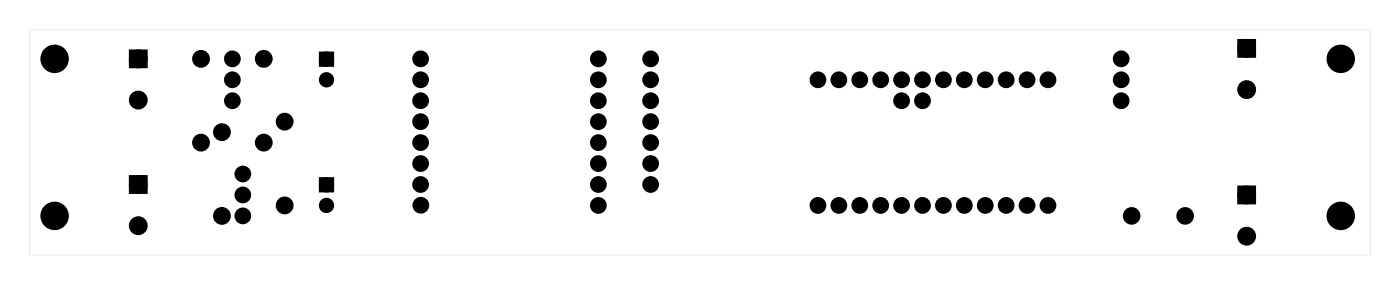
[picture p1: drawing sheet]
<svg xmlns="http://www.w3.org/2000/svg" width="170mm" height="35mm" viewBox="0 0 170 35" stroke-linecap="round" stroke-linejoin="round" font-family="sans-serif">
<g fill="#000">
<path d="M16 6.4h1.6v1.5h-1.6zM39.1 6.6h1.2v1.2h-1.2zM150.7 5.1h1.5v1.5h-1.5zM16 21.6h1.6v1.5h-1.6zM39.1 21.8h1.2v1.2h-1.2zM150.7 22.9h1.5v1.5h-1.5z"/>
<path d="M3.6 3.6h162.8v27.3h-162.8zM3.6 3.6v27.3h162.8v-27.3z"/>
<circle cx="28.2" cy="12.2" r=".64"/>
<circle cx="28.2" cy="7.1" r=".64"/>
<circle cx="28.2" cy="9.7" r=".64"/>
<circle cx="51.1" cy="12.2" r=".64"/>
<circle cx="51.1" cy="7.1" r=".64"/>
<circle cx="51.1" cy="9.7" r=".64"/>
<circle cx="51.1" cy="17.3" r=".64"/>
<circle cx="51.1" cy="19.8" r=".64"/>
<circle cx="51.1" cy="14.8" r=".64"/>
<circle cx="72.7" cy="7.1" r=".64"/>
<circle cx="72.7" cy="9.7" r=".64"/>
<circle cx="72.7" cy="12.2" r=".64"/>
<circle cx="72.7" cy="19.8" r=".64"/>
<circle cx="72.7" cy="17.3" r=".64"/>
<circle cx="72.7" cy="14.8" r=".64"/>
<circle cx="79" cy="12.2" r=".64"/>
<circle cx="79" cy="7.1" r=".64"/>
<circle cx="79" cy="9.7" r=".64"/>
<circle cx="79" cy="17.3" r=".64"/>
<circle cx="79" cy="19.8" r=".64"/>
<circle cx="79" cy="14.8" r=".64"/>
<circle cx="136.2" cy="12.2" r=".64"/>
<circle cx="136.2" cy="7.1" r=".64"/>
<circle cx="136.2" cy="9.7" r=".64"/>
<circle cx="29.5" cy="26.2" r=".64"/>
<circle cx="29.5" cy="21.1" r=".64"/>
<circle cx="29.5" cy="23.6" r=".64"/>
<circle cx="51.1" cy="22.4" r=".64"/>
<circle cx="51.1" cy="24.9" r=".64"/>
<circle cx="72.7" cy="22.4" r=".64"/>
<circle cx="72.7" cy="24.9" r=".64"/>
<circle cx="79" cy="22.4" r=".64"/>
</g>
<g fill="none" stroke="#000" stroke-width=".76">
<circle cx="28.2" cy="12.2" r=".64"/>
<circle cx="28.2" cy="9.7" r=".64"/>
<circle cx="28.2" cy="7.1" r=".64"/>
<circle cx="51.1" cy="17.3" r=".64"/>
<circle cx="51.1" cy="14.8" r=".64"/>
<circle cx="51.1" cy="19.8" r=".64"/>
<circle cx="51.1" cy="9.7" r=".64"/>
<circle cx="51.1" cy="7.1" r=".64"/>
<circle cx="51.1" cy="12.2" r=".64"/>
<circle cx="72.7" cy="7.1" r=".64"/>
<circle cx="72.7" cy="19.8" r=".64"/>
<circle cx="72.7" cy="17.3" r=".64"/>
<circle cx="72.7" cy="14.8" r=".64"/>
<circle cx="72.7" cy="9.7" r=".64"/>
<circle cx="72.7" cy="12.2" r=".64"/>
<circle cx="79" cy="17.3" r=".64"/>
<circle cx="79" cy="19.8" r=".64"/>
<circle cx="79" cy="14.8" r=".64"/>
<circle cx="79" cy="7.1" r=".64"/>
<circle cx="79" cy="9.7" r=".64"/>
<circle cx="79" cy="12.2" r=".64"/>
<circle cx="136.2" cy="7.1" r=".64"/>
<circle cx="136.2" cy="12.2" r=".64"/>
<circle cx="136.2" cy="9.7" r=".64"/>
<circle cx="29.5" cy="26.2" r=".64"/>
<circle cx="29.5" cy="23.6" r=".64"/>
<circle cx="29.5" cy="21.1" r=".64"/>
<circle cx="51.1" cy="22.4" r=".64"/>
<circle cx="51.1" cy="24.9" r=".64"/>
<circle cx="72.7" cy="24.9" r=".64"/>
<circle cx="72.7" cy="22.4" r=".64"/>
<circle cx="79" cy="22.4" r=".64"/>
</g>
<g fill="#000">
<circle cx="6.6" cy="7.1" r="1.6"/>
<circle cx="16.8" cy="7.1" r=".76"/>
<circle cx="16.8" cy="12.1" r=".76"/>
<circle cx="24.4" cy="17.3" r=".7"/>
<circle cx="24.4" cy="7.1" r=".7"/>
<circle cx="27" cy="16" r=".7"/>
<circle cx="32" cy="17.3" r=".7"/>
<circle cx="32" cy="7.1" r=".7"/>
<circle cx="34.6" cy="14.8" r=".7"/>
<circle cx="39.7" cy="7.2" r=".6"/>
<circle cx="39.7" cy="9.7" r=".6"/>
<circle cx="99.3" cy="9.7" r=".7"/>
<circle cx="101.9" cy="9.7" r=".7"/>
<circle cx="104.4" cy="9.7" r=".7"/>
<circle cx="107" cy="9.7" r=".7"/>
<circle cx="109.5" cy="9.7" r=".7"/>
<circle cx="109.5" cy="12.2" r=".69"/>
<circle cx="112" cy="9.7" r=".7"/>
<circle cx="112" cy="12.2" r=".69"/>
<circle cx="114.6" cy="9.7" r=".7"/>
<circle cx="117.1" cy="9.7" r=".7"/>
<circle cx="119.7" cy="9.7" r=".7"/>
<circle cx="122.2" cy="9.7" r=".7"/>
<circle cx="124.7" cy="9.7" r=".7"/>
<circle cx="127.3" cy="9.7" r=".7"/>
<circle cx="151.4" cy="5.9" r=".76"/>
<circle cx="151.4" cy="10.9" r=".76"/>
<circle cx="162.8" cy="7.1" r="1.6"/>
<circle cx="6.6" cy="26.2" r="1.6"/>
<circle cx="16.8" cy="22.4" r=".76"/>
<circle cx="16.8" cy="27.4" r=".76"/>
<circle cx="27" cy="26.2" r=".7"/>
<circle cx="34.6" cy="24.9" r=".7"/>
<circle cx="39.7" cy="22.4" r=".6"/>
<circle cx="39.7" cy="24.9" r=".6"/>
<circle cx="99.3" cy="24.9" r=".7"/>
<circle cx="101.9" cy="24.9" r=".7"/>
<circle cx="104.4" cy="24.9" r=".7"/>
<circle cx="107" cy="24.9" r=".7"/>
<circle cx="109.5" cy="24.9" r=".7"/>
<circle cx="112" cy="24.9" r=".7"/>
<circle cx="114.6" cy="24.9" r=".7"/>
<circle cx="117.1" cy="24.9" r=".7"/>
<circle cx="119.7" cy="24.9" r=".7"/>
<circle cx="122.2" cy="24.9" r=".7"/>
<circle cx="124.7" cy="24.9" r=".7"/>
<circle cx="127.3" cy="24.9" r=".7"/>
<circle cx="137.4" cy="26.2" r=".69"/>
<circle cx="143.9" cy="26.2" r=".69"/>
<circle cx="151.4" cy="23.6" r=".76"/>
<circle cx="151.4" cy="28.6" r=".76"/>
<circle cx="162.8" cy="26.2" r="1.6"/>
</g>
<g fill="none" stroke="#000" stroke-width=".25">
<circle cx="6.6" cy="7.1" r="1.6"/>
<circle cx="162.8" cy="7.1" r="1.6"/>
<circle cx="6.6" cy="26.2" r="1.6"/>
<circle cx="162.8" cy="26.2" r="1.6"/>
</g>
<g fill="none" stroke="#000" stroke-width=".76" stroke-linecap="butt">
<path d="M16 6.4h1.6v1.5h-1.6zM150.7 5.1h1.5v1.5h-1.5zM16 21.6h1.6v1.5h-1.6zM150.7 22.9h1.5v1.5h-1.5z"/>
<circle cx="16.8" cy="7.1" r=".76"/>
<circle cx="16.8" cy="12.1" r=".76"/>
<circle cx="24.4" cy="7.1" r=".7"/>
<circle cx="24.4" cy="17.3" r=".7"/>
<circle cx="27" cy="16" r=".7"/>
<circle cx="32" cy="7.1" r=".7"/>
<circle cx="32" cy="17.3" r=".7"/>
<circle cx="34.6" cy="14.8" r=".7"/>
<circle cx="151.4" cy="5.9" r=".76"/>
<circle cx="151.4" cy="10.9" r=".76"/>
<circle cx="16.8" cy="22.4" r=".76"/>
<circle cx="16.8" cy="27.4" r=".76"/>
<circle cx="27" cy="26.2" r=".7"/>
<circle cx="34.6" cy="24.9" r=".7"/>
<circle cx="151.4" cy="23.6" r=".76"/>
<circle cx="151.4" cy="28.6" r=".76"/>
</g>
<g fill="none" stroke="#000" stroke-width=".64" stroke-linecap="butt">
<circle cx="99.3" cy="9.7" r=".7"/>
<circle cx="101.9" cy="9.7" r=".7"/>
<circle cx="104.4" cy="9.7" r=".7"/>
<circle cx="107" cy="9.7" r=".7"/>
<circle cx="109.5" cy="9.7" r=".7"/>
<circle cx="109.5" cy="12.2" r=".69"/>
<circle cx="112" cy="9.7" r=".7"/>
<circle cx="112" cy="12.2" r=".69"/>
<circle cx="114.6" cy="9.7" r=".7"/>
<circle cx="117.1" cy="9.7" r=".7"/>
<circle cx="119.7" cy="9.7" r=".7"/>
<circle cx="122.2" cy="9.7" r=".7"/>
<circle cx="124.7" cy="9.7" r=".7"/>
<circle cx="127.3" cy="9.7" r=".7"/>
<circle cx="99.3" cy="24.9" r=".7"/>
<circle cx="101.9" cy="24.9" r=".7"/>
<circle cx="104.4" cy="24.9" r=".7"/>
<circle cx="107" cy="24.9" r=".7"/>
<circle cx="109.5" cy="24.9" r=".7"/>
<circle cx="112" cy="24.9" r=".7"/>
<circle cx="114.6" cy="24.9" r=".7"/>
<circle cx="117.1" cy="24.9" r=".7"/>
<circle cx="119.7" cy="24.9" r=".7"/>
<circle cx="122.2" cy="24.9" r=".7"/>
<circle cx="124.7" cy="24.9" r=".7"/>
<circle cx="127.3" cy="24.9" r=".7"/>
</g>
<g fill="none" stroke="#000" stroke-width=".74" stroke-linecap="butt">
<circle cx="137.4" cy="26.2" r=".69"/>
<circle cx="143.9" cy="26.2" r=".69"/>
</g>
<g fill="none" stroke="#000" stroke-width=".65" stroke-linecap="butt">
<path d="M39.1 6.6h1.2v1.2h-1.2zM39.1 21.8h1.2v1.2h-1.2z"/>
<circle cx="39.7" cy="9.7" r=".6"/>
<circle cx="39.7" cy="7.2" r=".6"/>
<circle cx="39.7" cy="24.9" r=".6"/>
<circle cx="39.7" cy="22.4" r=".6"/>
</g>
</svg>
